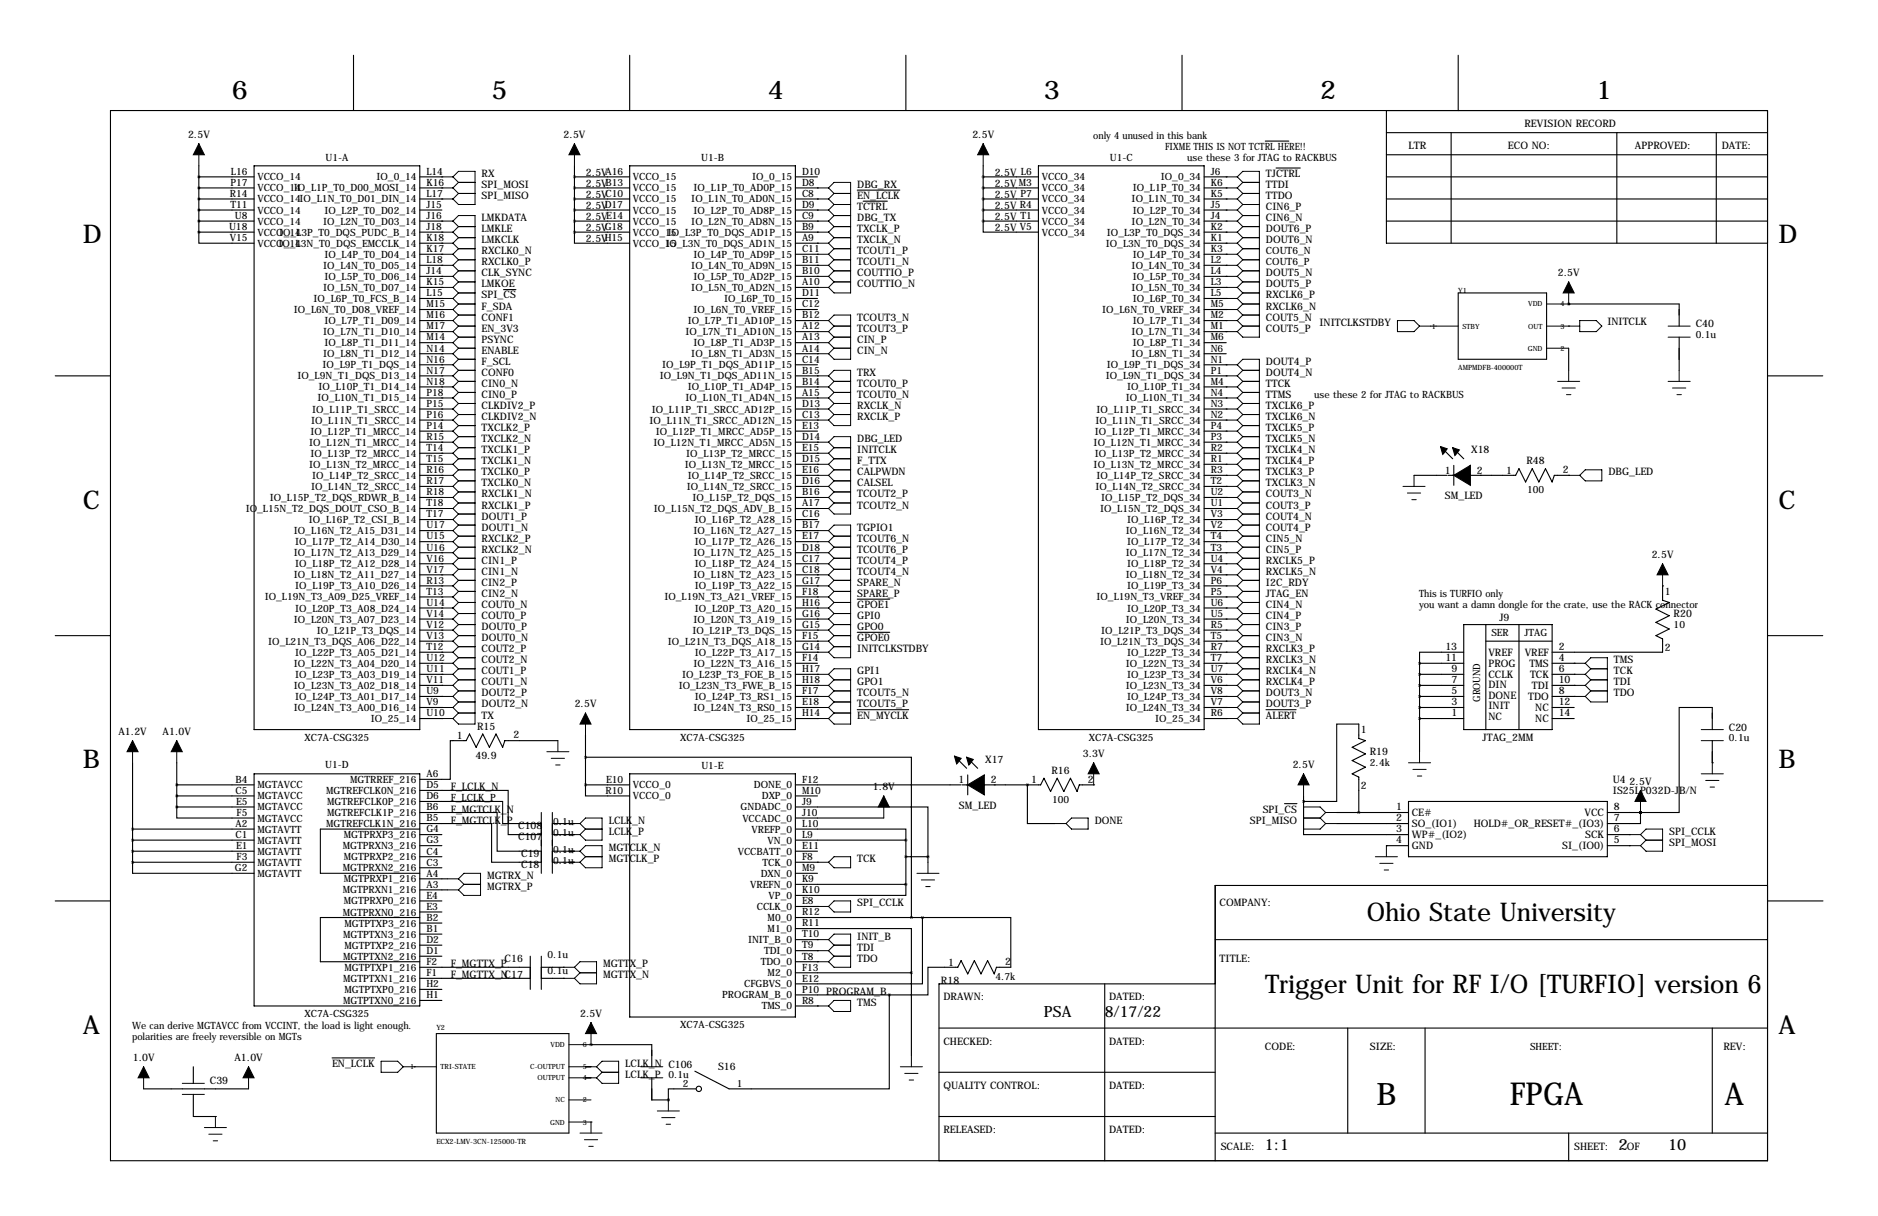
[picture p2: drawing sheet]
<svg xmlns="http://www.w3.org/2000/svg" width="432mm" height="279mm" viewBox="0 0 432 279" stroke-linecap="round" stroke-linejoin="round" font-family="sans-serif">
<defs><g id="words">
<text font-size="7.3" x="347.1" y="254">FPGA</text>
<g font-size="7.1">
<text x="316.5" y="254">B</text>
<text x="396.5" y="254">A</text>
</g>
<g font-size="5.9">
<text x="53.3" y="22.9">6</text>
<text x="113" y="22.9">5</text>
<text x="176.5" y="22.9">4</text>
<text x="240" y="22.9">3</text>
<text x="303.5" y="22.9">2</text>
<text x="367" y="22.9">1</text>
<text x="19" y="55.9">D</text>
<text x="408.9" y="55.9">D</text>
<text x="19" y="116.8">C</text>
<text x="408.9" y="116.8">C</text>
<text x="19" y="176.5">B</text>
<text x="408.9" y="176.5">B</text>
<text x="314.2" y="211.6">Ohio State University</text>
<text x="290.9" y="228.1">Trigger Unit for RF I/O [TURFIO] version 6</text>
<text x="19" y="237.5">A</text>
<text x="408.9" y="237.5">A</text>
</g>
<g font-size="3.6">
<text x="240" y="233.7">PSA</text>
<text x="254" y="233.7">8/17/22</text>
<text x="290.8" y="264.1">1:1</text>
<text x="372.1" y="264.1">2</text>
<text x="383.5" y="264.1">10</text>
</g>
<g font-size="2.4">
<text x="350.5" y="29.2">REVISION RECORD</text>
<text x="43.2" y="31.8">2.5V</text>
<text x="129.6" y="31.8">2.5V</text>
<text x="223.6" y="31.8">2.5V</text>
<text x="323.8" y="34.3">LTR</text>
<text x="346.7" y="34.3">ECO NO:</text>
<text x="375.9" y="34.3">APPROVED:</text>
<text x="395.9" y="34.3">DATE:</text>
<text x="110.7" y="40.6">RX</text>
<text x="134.7" y="40.4">2.5VA16</text>
<text x="228.7" y="40.4">2.5V L6</text>
<text x="291.1" y="40.6">TJCTRL</text>
<text x="110.7" y="43.2">SPI_MOSI</text>
<text x="110.7" y="45.7">SPI_MISO</text>
<text x="134.7" y="42.9">2.5VB13</text>
<text x="134.7" y="45.5">2.5VC10</text>
<text x="197.1" y="45.7">EN_LCLK</text>
<text x="197.1" y="43.2">DBG_RX</text>
<text x="228.7" y="42.9">2.5VM3</text>
<text x="228.7" y="45.5">2.5V P7</text>
<text x="291.1" y="45.7">TTDO</text>
<text x="291.1" y="43.2">TTDI</text>
<text x="110.7" y="50.8">LMKDATA</text>
<text x="110.7" y="53.3">LMKLE</text>
<text x="134.7" y="48">2.5VD17</text>
<text x="134.7" y="50.5">2.5VE14</text>
<text x="134.7" y="53.1">2.5VG18</text>
<text x="197.1" y="53.3">TXCLK_P</text>
<text x="197.1" y="50.8">DBG_TX</text>
<text x="197.1" y="48.3">TCTRL</text>
<text x="228.7" y="48">2.5V R4</text>
<text x="228.7" y="50.5">2.5V T1</text>
<text x="228.7" y="53.1">2.5V V5</text>
<text x="291.1" y="53.3">DOUT6_P</text>
<text x="291.1" y="48.3">CIN6_P</text>
<text x="291.1" y="50.8">CIN6_N</text>
<text x="110.7" y="58.4">RXCLK0_N</text>
<text x="110.7" y="55.9">LMKCLK</text>
<text x="134.7" y="55.6">2.5VH15</text>
<text x="197.1" y="55.9">TXCLK_N</text>
<text x="197.1" y="58.4">TCOUT1_P</text>
<text x="291.1" y="55.9">DOUT6_N</text>
<text x="110.7" y="61">RXCLK0_P</text>
<text x="110.7" y="63.5">CLK_SYNC</text>
<text x="197.1" y="63.5">COUTTIO_P</text>
<text x="197.1" y="61">TCOUT1_N</text>
<text x="291.1" y="63.5">DOUT5_N</text>
<text x="358.2" y="63.5">2.5V</text>
<text x="110.7" y="68.6">SPI_CS</text>
<text x="110.7" y="71.1">F_SDA</text>
<text x="110.7" y="66">LMKOE</text>
<text x="197.1" y="66">COUTTIO_N</text>
<text x="291.1" y="66">DOUT5_P</text>
<text x="291.1" y="68.6">RXCLK6_P</text>
<text x="291.1" y="71.1">RXCLK6_N</text>
<text x="110.7" y="73.7">CONF1</text>
<text x="110.7" y="76.2">EN_3V3</text>
<text x="197.1" y="76.2">TCOUT3_P</text>
<text x="197.1" y="73.7">TCOUT3_N</text>
<text x="291.1" y="76.2">COUT5_P</text>
<text x="291.1" y="73.7">COUT5_N</text>
<text x="303.4" y="74.9">INITCLKSTDBY</text>
<text x="369.6" y="74.7">INITCLK</text>
<text x="389.9" y="75.2">C40</text>
<text x="110.7" y="81.3">ENABLE</text>
<text x="110.7" y="83.8">F_SCL</text>
<text x="110.7" y="78.7">PSYNC</text>
<text x="197.1" y="78.7">CIN_P</text>
<text x="197.1" y="81.3">CIN_N</text>
<text x="291.1" y="83.8">DOUT4_P</text>
<text x="110.7" y="88.9">CIN0_N</text>
<text x="110.7" y="86.4">CONF0</text>
<text x="197.1" y="88.9">TCOUT0_P</text>
<text x="197.1" y="86.4">TRX</text>
<text x="291.1" y="86.4">DOUT4_N</text>
<text x="291.1" y="88.9">TTCK</text>
<text x="110.7" y="91.4">CIN0_P</text>
<text x="110.7" y="94">CLKDIV2_P</text>
<text x="197.1" y="94">RXCLK_N</text>
<text x="197.1" y="91.4">TCOUT0_N</text>
<text x="291.1" y="94">TXCLK6_P</text>
<text x="291.1" y="91.4">TTMS</text>
<text x="110.7" y="99.1">TXCLK2_P</text>
<text x="110.7" y="101.6">TXCLK2_N</text>
<text x="110.7" y="96.5">CLKDIV2_N</text>
<text x="197.1" y="96.5">RXCLK_P</text>
<text x="197.1" y="101.6">DBG_LED</text>
<text x="291.1" y="96.5">TXCLK6_N</text>
<text x="291.1" y="99.1">TXCLK5_P</text>
<text x="291.1" y="101.6">TXCLK5_N</text>
<text x="110.7" y="104.1">TXCLK1_P</text>
<text x="110.7" y="106.7">TXCLK1_N</text>
<text x="197.1" y="106.7">F_TTX</text>
<text x="197.1" y="104.1">INITCLK</text>
<text x="291.1" y="104.1">TXCLK4_N</text>
<text x="291.1" y="106.7">TXCLK4_P</text>
<text x="338.3" y="104.1">X18</text>
<text x="351" y="106.7">R48</text>
<text x="110.7" y="109.2">TXCLK0_P</text>
<text x="110.7" y="111.8">TXCLK0_N</text>
<text x="197.1" y="109.2">CALPWDN</text>
<text x="197.1" y="111.8">CALSEL</text>
<text x="291.1" y="109.2">TXCLK3_P</text>
<text x="291.1" y="111.8">TXCLK3_N</text>
<text x="332.2" y="108.9">1</text>
<text x="339.6" y="108.9">2</text>
<text x="346.3" y="108.8">1</text>
<text x="359.4" y="108.7">2</text>
<text x="369.8" y="109.2">DBG_LED</text>
<text x="110.7" y="116.8">RXCLK1_P</text>
<text x="110.7" y="114.3">RXCLK1_N</text>
<text x="110.7" y="119.4">DOUT1_P</text>
<text x="197.1" y="116.8">TCOUT2_N</text>
<text x="197.1" y="114.3">TCOUT2_P</text>
<text x="291.1" y="114.3">COUT3_N</text>
<text x="291.1" y="116.8">COUT3_P</text>
<text x="291.1" y="119.4">COUT4_N</text>
<text x="332.2" y="114.7">SM_LED</text>
<text x="110.7" y="124.5">RXCLK2_P</text>
<text x="110.7" y="121.9">DOUT1_N</text>
<text x="197.1" y="124.5">TCOUT6_N</text>
<text x="197.1" y="121.9">TGPIO1</text>
<text x="291.1" y="124.5">CIN5_N</text>
<text x="291.1" y="121.9">COUT4_P</text>
<text x="110.7" y="129.5">CIN1_P</text>
<text x="110.7" y="127">RXCLK2_N</text>
<text x="197.1" y="129.5">TCOUT4_P</text>
<text x="197.1" y="127">TCOUT6_P</text>
<text x="291.1" y="127">CIN5_P</text>
<text x="291.1" y="129.5">RXCLK5_P</text>
<text x="379.8" y="128.3">2.5V</text>
<text x="110.7" y="132.1">CIN1_N</text>
<text x="110.7" y="134.6">CIN2_P</text>
<text x="110.7" y="137.2">CIN2_N</text>
<text x="197.1" y="132.1">TCOUT4_N</text>
<text x="197.1" y="137.2">SPARE_P</text>
<text x="197.1" y="134.6">SPARE_N</text>
<text x="291.1" y="132.1">RXCLK5_N</text>
<text x="291.1" y="137.2">JTAG_EN</text>
<text x="291.1" y="134.6">I2C_RDY</text>
<text x="382.8" y="136.7">1</text>
<text x="110.7" y="142.2">COUT0_P</text>
<text x="110.7" y="139.7">COUT0_N</text>
<text x="197.1" y="139.7">GPOE1</text>
<text x="197.1" y="142.2">GPI0</text>
<text x="291.1" y="142.2">CIN4_P</text>
<text x="291.1" y="139.7">CIN4_N</text>
<text x="344.8" y="142.6">J9</text>
<text x="384.8" y="141.7">R20</text>
<text x="110.7" y="144.8">DOUT0_P</text>
<text x="110.7" y="147.3">DOUT0_N</text>
<text x="110.7" y="149.9">COUT2_P</text>
<text x="197.1" y="144.8">GPO0</text>
<text x="197.1" y="147.3">GPOE0</text>
<text x="197.1" y="149.9">INITCLKSTDBY</text>
<text x="291.1" y="144.8">CIN3_P</text>
<text x="291.1" y="147.3">CIN3_N</text>
<text x="291.1" y="149.9">RXCLK3_P</text>
<text x="332.3" y="149.4">13</text>
<text x="358.4" y="149.4">2</text>
<text x="382.8" y="149.5">2</text>
<text x="110.7" y="154.9">COUT1_P</text>
<text x="110.7" y="152.4">COUT2_N</text>
<text x="197.1" y="154.9">GPI1</text>
<text x="291.1" y="154.9">RXCLK4_N</text>
<text x="291.1" y="152.4">RXCLK3_N</text>
<text x="332.3" y="151.9">11</text>
<text x="333.7" y="154.4">9</text>
<text x="342.2" y="155.7">CCLK</text>
<text x="342.2" y="153.2">PROG</text>
<text x="342.2" y="150.8">VREF</text>
<text x="350.6" y="150.7">VREF</text>
<text x="351.6" y="153.2">TMS</text>
<text x="351.8" y="155.8">TCK</text>
<text x="358.4" y="151.9">4</text>
<text x="358.4" y="154.4">6</text>
<text x="371.1" y="152.4">TMS</text>
<text x="371.1" y="154.9">TCK</text>
<text x="110.7" y="160">DOUT2_P</text>
<text x="110.7" y="157.5">COUT1_N</text>
<text x="197.1" y="160">TCOUT5_N</text>
<text x="197.1" y="157.5">GPO1</text>
<text x="291.1" y="157.5">RXCLK4_P</text>
<text x="291.1" y="160">DOUT3_N</text>
<text x="333.7" y="159.5">5</text>
<text x="333.7" y="157">7</text>
<text x="342.2" y="160.5">DONE</text>
<text x="342.2" y="158.1">DIN</text>
<text x="351.4" y="160.9">TDO</text>
<text x="352.2" y="158.3">TDI</text>
<text x="358.4" y="159.5">8</text>
<text x="358.4" y="157">10</text>
<text x="371.1" y="157.5">TDI</text>
<text x="371.1" y="160">TDO</text>
<text x="109.7" y="167.6">R15</text>
<text x="110.7" y="162.6">DOUT2_N</text>
<text x="110.7" y="165.1">TX</text>
<text x="132.1" y="162.6">2.5V</text>
<text x="197.1" y="162.6">TCOUT5_P</text>
<text x="197.1" y="165.1">EN_MYCLK</text>
<text x="291.1" y="162.6">DOUT3_P</text>
<text x="291.1" y="165.1">ALERT</text>
<text x="333.7" y="164.6">1</text>
<text x="333.7" y="162.1">3</text>
<text x="342.2" y="165.4">NC</text>
<text x="342.2" y="163">INIT</text>
<text x="353" y="163.4">NC</text>
<text x="353" y="165.9">NC</text>
<text x="358.4" y="162.1">12</text>
<text x="358.4" y="164.6">14</text>
<text x="397.5" y="167.9">C20</text>
<text x="27.2" y="168.9">A1.2V</text>
<text x="37.4" y="168.9">A1.0V</text>
<text x="105" y="169.8">1</text>
<text x="118.1" y="169.7">2</text>
<text x="249" y="174">3.3V</text>
<text x="312.9" y="168.4">1</text>
<text x="315" y="173.5">R19</text>
<text x="340.9" y="170.3">JTAG_2MM</text>
<text x="109.3" y="174.4">49.9</text>
<text x="220.4" y="180">1</text>
<text x="226.5" y="175.3">X17</text>
<text x="227.8" y="180">2</text>
<text x="237.1" y="179.9">1</text>
<text x="241.8" y="177.8">R16</text>
<text x="250.1" y="179.8">2</text>
<text x="297.2" y="176.5">2.5V</text>
<text x="370.8" y="179.9">U4</text>
<text x="103.6" y="181.6">F_LCLK_N</text>
<text x="200.7" y="181.6">1.8V</text>
<text x="220.4" y="185.8">SM_LED</text>
<text x="312.9" y="181.2">2</text>
<text x="370.8" y="182.4">IS25LP032D-JB/N</text>
<text x="374.7" y="180.3">2.5V</text>
<text x="103.6" y="189.2">F_MGTCLK_P</text>
<text x="103.6" y="186.7">F_MGTCLK_N</text>
<text x="119.2" y="190.5">C108</text>
<text x="140" y="189.2">LCLK_N</text>
<text x="140" y="191.8">LCLK_P</text>
<text x="251.7" y="189.2">DONE</text>
<text x="287.4" y="189.2">SPI_MISO</text>
<text x="290.3" y="186.7">SPI_CS</text>
<text x="321" y="186.2">1</text>
<text x="321" y="188.7">2</text>
<text x="321" y="191.3">3</text>
<text x="324.6" y="187.5">CE#</text>
<text x="324.6" y="190.1">SO_(IO1)</text>
<text x="338.8" y="190.1">HOLD#_OR_RESET#_(IO3)</text>
<text x="364.3" y="187.5">VCC</text>
<text x="371.1" y="186.2">8</text>
<text x="371.1" y="188.7">7</text>
<text x="371.1" y="191.3">6</text>
<text x="383.8" y="191.8">SPI_CCLK</text>
<text x="119.2" y="193">C107</text>
<text x="119.8" y="196.8">C19</text>
<text x="140" y="195.6">MGTCLK_N</text>
<text x="321" y="193.8">4</text>
<text x="324.6" y="192.6">WP#_(IO2)</text>
<text x="324.6" y="195.1">GND</text>
<text x="359.2" y="195.1">SI_(IO0)</text>
<text x="364.5" y="192.6">SCK</text>
<text x="371.1" y="193.8">5</text>
<text x="383.8" y="194.3">SPI_MOSI</text>
<text x="112" y="201.9">MGTRX_N</text>
<text x="119.8" y="199.4">C18</text>
<text x="140" y="198.1">MGTCLK_P</text>
<text x="197.1" y="198.1">TCK</text>
<text x="112" y="204.5">MGTRX_P</text>
<text x="197.1" y="208.3">SPI_CCLK</text>
<text x="280.4" y="208.3">COMPANY:</text>
<text x="197.1" y="215.9">INIT_B</text>
<text x="116" y="221">C16</text>
<text x="197.1" y="218.4">TDI</text>
<text x="197.1" y="221">TDO</text>
<text x="218" y="221.8">1</text>
<text x="231.1" y="221.7">2</text>
<text x="280.4" y="221">TITLE:</text>
<text x="103.6" y="222.2">F_MGTTX_P</text>
<text x="103.6" y="224.8">F_MGTTX_NC17</text>
<text x="138.7" y="222.2">MGTTX_P</text>
<text x="138.7" y="224.8">MGTTX_N</text>
<text x="216.4" y="226.1">R18</text>
<text x="133.4" y="233.7">2.5V</text>
<text x="197.1" y="231.1">TMS</text>
<text x="216.9" y="229.9">DRAWN:</text>
<text x="255" y="229.9">DATED:</text>
<text x="30.5" y="243.8">1.0V</text>
<text x="53.9" y="243.8">A1.0V</text>
<text x="76.4" y="245.1">EN_LCLK</text>
<text x="143.8" y="245.1">LCLK_N C106</text>
<text x="165.1" y="245.9">S16</text>
<text x="216.9" y="240">CHECKED:</text>
<text x="255" y="240">DATED:</text>
<text x="290.8" y="241.3">CODE:</text>
<text x="315" y="241.3">SIZE:</text>
<text x="396.2" y="241.3">REV:</text>
<text x="48.3" y="249.2">C39</text>
<text x="143.8" y="247.6">LCLK_P</text>
<text x="216.9" y="250.2">QUALITY CONTROL:</text>
<text x="255" y="250.2">DATED:</text>
<text x="216.9" y="260.3">RELEASED:</text>
<text x="255" y="260.3">DATED:</text>
<text x="280.7" y="264.2">SCALE:</text>
<text x="361.9" y="264.2">SHEET:</text>
<text x="374" y="264.2">OF</text>
</g>
<g font-size="2.3">
<text x="251.4" y="31.9">only 4 unused in this bank</text>
<text x="267.9" y="34.4">FIXME THIS IS NOT TCTRL HERE!!</text>
<text x="53.1" y="40.1">L16</text>
<text x="59.2" y="41.4">VCCO_14</text>
<text x="74.9" y="37.1">U1-A</text>
<text x="86.6" y="41.4">IO_0_14</text>
<text x="98" y="40.1">L14</text>
<text x="145.5" y="41.4">VCCO_15</text>
<text x="161.2" y="37.1">U1-B</text>
<text x="172.9" y="41.4">IO_0_15</text>
<text x="184.4" y="40.1">D10</text>
<text x="239.5" y="41.4">VCCO_34</text>
<text x="255.2" y="37.1">U1-C</text>
<text x="266.9" y="41.4">IO_0_34</text>
<text x="272.9" y="36.9">use these 3 for JTAG to RACKBUS</text>
<text x="278.4" y="40.1">J6</text>
<text x="52.8" y="45.2">R14</text>
<text x="53" y="42.7">P17</text>
<text x="53" y="47.8">T11</text>
<text x="59.2" y="44">VCCO_14</text>
<text x="59.2" y="46.5">VCCO_14IO_L1N_T0_D01_DIN_14</text>
<text x="67.6" y="44">IO_L1P_T0_D00_MOSI_14</text>
<text x="98" y="42.7">K16</text>
<text x="98" y="45.2">L17</text>
<text x="98" y="47.8">J15</text>
<text x="145.5" y="44">VCCO_15</text>
<text x="145.5" y="46.5">VCCO_15</text>
<text x="159" y="46.5">IO_L1N_T0_AD0N_15</text>
<text x="159.5" y="44">IO_L1P_T0_AD0P_15</text>
<text x="184.4" y="42.7">D8</text>
<text x="184.4" y="45.2">C8</text>
<text x="184.4" y="47.8">D9</text>
<text x="239.5" y="44">VCCO_34</text>
<text x="239.5" y="46.5">VCCO_34</text>
<text x="260.2" y="46.5">IO_L1N_T0_34</text>
<text x="260.5" y="44">IO_L1P_T0_34</text>
<text x="278.4" y="42.7">K6</text>
<text x="278.4" y="45.2">K5</text>
<text x="278.4" y="47.8">J5</text>
<text x="52.7" y="52.8">U18</text>
<text x="54" y="50.3">U8</text>
<text x="59.2" y="49.1">VCCO_14</text>
<text x="59.2" y="51.6">VCCO_14</text>
<text x="74.3" y="51.6">IO_L2N_T0_D03_14</text>
<text x="74.6" y="49.1">IO_L2P_T0_D02_14</text>
<text x="98" y="50.3">J16</text>
<text x="98" y="52.8">J18</text>
<text x="145.5" y="49.1">VCCO_15</text>
<text x="145.5" y="51.6">VCCO_15</text>
<text x="159" y="51.6">IO_L2N_T0_AD8N_15</text>
<text x="159.5" y="49.1">IO_L2P_T0_AD8P_15</text>
<text x="184.4" y="50.3">C9</text>
<text x="184.4" y="52.8">B9</text>
<text x="239.5" y="49.1">VCCO_34</text>
<text x="239.5" y="51.6">VCCO_34</text>
<text x="260.2" y="51.6">IO_L2N_T0_34</text>
<text x="260.5" y="49.1">IO_L2P_T0_34</text>
<text x="278.4" y="50.3">J4</text>
<text x="278.4" y="52.8">K2</text>
<text x="52.8" y="55.4">V15</text>
<text x="59.2" y="54.1">VCCO_14</text>
<text x="59.2" y="56.7">VCCO_14</text>
<text x="64" y="56.7">IO_L3N_T0_DQS_EMCCLK_14</text>
<text x="64.2" y="54.1">IO_L3P_T0_DQS_PUDC_B_14</text>
<text x="74.6" y="59.2">IO_L4P_T0_D04_14</text>
<text x="98" y="55.4">K18</text>
<text x="98" y="57.9">K17</text>
<text x="145.5" y="54.1">VCCO_15</text>
<text x="145.5" y="56.7">VCCO_15</text>
<text x="153" y="56.7">IO_L3N_T0_DQS_AD1N_15</text>
<text x="153.6" y="54.1">IO_L3P_T0_DQS_AD1P_15</text>
<text x="159.5" y="59.2">IO_L4P_T0_AD9P_15</text>
<text x="184.4" y="55.4">A9</text>
<text x="184.4" y="57.9">C11</text>
<text x="239.5" y="54.1">VCCO_34</text>
<text x="254.3" y="56.7">IO_L3N_T0_DQS_34</text>
<text x="254.5" y="54.1">IO_L3P_T0_DQS_34</text>
<text x="260.5" y="59.2">IO_L4P_T0_34</text>
<text x="278.4" y="55.4">K1</text>
<text x="278.4" y="57.9">K3</text>
<text x="291.1" y="58.4">COUT6_N</text>
<text x="74.3" y="61.8">IO_L4N_T0_D05_14</text>
<text x="74.6" y="64.3">IO_L5P_T0_D06_14</text>
<text x="98" y="60.5">L18</text>
<text x="98" y="63">J14</text>
<text x="98" y="65.5">K15</text>
<text x="159" y="61.8">IO_L4N_T0_AD9N_15</text>
<text x="159.5" y="64.3">IO_L5P_T0_AD2P_15</text>
<text x="184.4" y="60.5">B11</text>
<text x="184.4" y="63">B10</text>
<text x="184.4" y="65.5">A10</text>
<text x="260.2" y="61.8">IO_L4N_T0_34</text>
<text x="260.5" y="64.3">IO_L5P_T0_34</text>
<text x="278.4" y="60.5">L2</text>
<text x="278.4" y="63">L4</text>
<text x="278.4" y="65.5">L3</text>
<text x="291.1" y="61">COUT6_P</text>
<text x="67.6" y="71.9">IO_L6N_T0_D08_VREF_14</text>
<text x="72.1" y="69.4">IO_L6P_T0_FCS_B_14</text>
<text x="74.3" y="66.8">IO_L5N_T0_D07_14</text>
<text x="98" y="68.1">L15</text>
<text x="98" y="70.6">M15</text>
<text x="159" y="66.8">IO_L5N_T0_AD2N_15</text>
<text x="159.5" y="71.9">IO_L6N_T0_VREF_15</text>
<text x="166.5" y="69.4">IO_L6P_T0_15</text>
<text x="184.4" y="68.1">D11</text>
<text x="184.4" y="70.6">C12</text>
<text x="253.4" y="71.9">IO_L6N_T0_VREF_34</text>
<text x="260.2" y="66.8">IO_L5N_T0_34</text>
<text x="260.5" y="69.4">IO_L6P_T0_34</text>
<text x="278.4" y="68.1">L5</text>
<text x="278.4" y="70.6">M5</text>
<text x="74.3" y="77">IO_L7N_T1_D10_14</text>
<text x="74.6" y="74.5">IO_L7P_T1_D09_14</text>
<text x="98" y="73.2">M16</text>
<text x="98" y="75.7">M17</text>
<text x="157.6" y="77">IO_L7N_T1_AD10N_15</text>
<text x="158.1" y="74.5">IO_L7P_T1_AD10P_15</text>
<text x="184.4" y="73.2">B12</text>
<text x="184.4" y="75.7">A12</text>
<text x="260.2" y="77">IO_L7N_T1_34</text>
<text x="260.5" y="74.5">IO_L7P_T1_34</text>
<text x="278.4" y="73.2">M2</text>
<text x="278.4" y="75.7">M1</text>
<text x="389.9" y="77.6">0.1u</text>
<text x="74.3" y="82.1">IO_L8N_T1_D12_14</text>
<text x="74.6" y="79.5">IO_L8P_T1_D11_14</text>
<text x="98" y="78.2">M14</text>
<text x="98" y="80.8">N14</text>
<text x="98" y="83.3">N16</text>
<text x="159" y="82.1">IO_L8N_T1_AD3N_15</text>
<text x="159.5" y="79.5">IO_L8P_T1_AD3P_15</text>
<text x="184.4" y="78.2">A13</text>
<text x="184.4" y="80.8">A14</text>
<text x="184.4" y="83.3">C14</text>
<text x="260.2" y="82.1">IO_L8N_T1_34</text>
<text x="260.5" y="79.5">IO_L8P_T1_34</text>
<text x="278.4" y="78.2">M6</text>
<text x="278.4" y="80.8">N6</text>
<text x="278.4" y="83.3">N1</text>
<text x="68.4" y="87.2">IO_L9N_T1_DQS_D13_14</text>
<text x="73.3" y="89.7">IO_L10P_T1_D14_14</text>
<text x="74.2" y="84.6">IO_L9P_T1_DQS_14</text>
<text x="98" y="85.9">N17</text>
<text x="98" y="88.4">N18</text>
<text x="151.7" y="87.2">IO_L9N_T1_DQS_AD11N_15</text>
<text x="152.2" y="84.6">IO_L9P_T1_DQS_AD11P_15</text>
<text x="158.1" y="89.7">IO_L10P_T1_AD4P_15</text>
<text x="184.4" y="85.9">B15</text>
<text x="184.4" y="88.4">B14</text>
<text x="254.3" y="87.2">IO_L9N_T1_DQS_34</text>
<text x="254.5" y="84.6">IO_L9P_T1_DQS_34</text>
<text x="259.1" y="89.7">IO_L10P_T1_34</text>
<text x="278.4" y="85.9">P1</text>
<text x="278.4" y="88.4">M4</text>
<text x="71.8" y="94.8">IO_L11P_T1_SRCC_14</text>
<text x="73" y="92.2">IO_L10N_T1_D15_14</text>
<text x="98" y="90.9">P18</text>
<text x="98" y="93.5">P15</text>
<text x="149.9" y="94.8">IO_L11P_T1_SRCC_AD12P_15</text>
<text x="157.6" y="92.2">IO_L10N_T1_AD4N_15</text>
<text x="184.4" y="90.9">A15</text>
<text x="184.4" y="93.5">D13</text>
<text x="252.1" y="94.8">IO_L11P_T1_SRCC_34</text>
<text x="258.9" y="92.2">IO_L10N_T1_34</text>
<text x="278.4" y="90.9">N4</text>
<text x="278.4" y="93.5">N3</text>
<text x="302.2" y="91.5">use these 2 for JTAG to RACKBUS</text>
<text x="71.4" y="99.9">IO_L12P_T1_MRCC_14</text>
<text x="71.5" y="97.3">IO_L11N_T1_SRCC_14</text>
<text x="98" y="96">P16</text>
<text x="98" y="98.6">P14</text>
<text x="98" y="101.1">R15</text>
<text x="149.4" y="97.3">IO_L11N_T1_SRCC_AD12N_15</text>
<text x="150.8" y="99.9">IO_L12P_T1_MRCC_AD5P_15</text>
<text x="184.4" y="96">C13</text>
<text x="184.4" y="98.6">E13</text>
<text x="184.4" y="101.1">D14</text>
<text x="251.8" y="99.9">IO_L12P_T1_MRCC_34</text>
<text x="251.9" y="97.3">IO_L11N_T1_SRCC_34</text>
<text x="278.4" y="96">N2</text>
<text x="278.4" y="98.6">P4</text>
<text x="278.4" y="101.1">P3</text>
<text x="71.1" y="102.4">IO_L12N_T1_MRCC_14</text>
<text x="71.1" y="107.5">IO_L13N_T2_MRCC_14</text>
<text x="71.4" y="104.9">IO_L13P_T2_MRCC_14</text>
<text x="98" y="103.6">T14</text>
<text x="98" y="106.2">T15</text>
<text x="150.3" y="102.4">IO_L12N_T1_MRCC_AD5N_15</text>
<text x="157.5" y="107.5">IO_L13N_T2_MRCC_15</text>
<text x="157.8" y="104.9">IO_L13P_T2_MRCC_15</text>
<text x="184.4" y="103.6">E15</text>
<text x="184.4" y="106.2">D15</text>
<text x="251.5" y="102.4">IO_L12N_T1_MRCC_34</text>
<text x="251.5" y="107.5">IO_L13N_T2_MRCC_34</text>
<text x="251.8" y="104.9">IO_L13P_T2_MRCC_34</text>
<text x="278.4" y="103.6">R2</text>
<text x="278.4" y="106.2">R1</text>
<text x="71.5" y="112.6">IO_L14N_T2_SRCC_14</text>
<text x="71.8" y="110">IO_L14P_T2_SRCC_14</text>
<text x="98" y="108.7">R16</text>
<text x="98" y="111.3">R17</text>
<text x="98" y="113.8">R18</text>
<text x="157.9" y="112.6">IO_L14N_T2_SRCC_15</text>
<text x="158.1" y="110">IO_L14P_T2_SRCC_15</text>
<text x="184.4" y="108.7">E16</text>
<text x="184.4" y="111.3">D16</text>
<text x="184.4" y="113.8">B16</text>
<text x="251.9" y="112.6">IO_L14N_T2_SRCC_34</text>
<text x="252.1" y="110">IO_L14P_T2_SRCC_34</text>
<text x="278.4" y="108.7">R3</text>
<text x="278.4" y="111.3">T2</text>
<text x="278.4" y="113.8">U2</text>
<text x="351.1" y="113.4">100</text>
<text x="56.5" y="117.6">IO_L15N_T2_DQS_DOUT_CSO_B_14</text>
<text x="62" y="115.1">IO_L15P_T2_DQS_RDWR_B_14</text>
<text x="98" y="116.3">T18</text>
<text x="98" y="118.9">T17</text>
<text x="150.4" y="117.6">IO_L15N_T2_DQS_ADV_B_15</text>
<text x="159.2" y="115.1">IO_L15P_T2_DQS_15</text>
<text x="184.4" y="116.3">A17</text>
<text x="184.4" y="118.9">C16</text>
<text x="252.9" y="117.6">IO_L15N_T2_DQS_34</text>
<text x="253.2" y="115.1">IO_L15P_T2_DQS_34</text>
<text x="278.4" y="116.3">U1</text>
<text x="278.4" y="118.9">V3</text>
<text x="67.6" y="122.7">IO_L16N_T2_A15_D31_14</text>
<text x="67.9" y="125.3">IO_L17P_T2_A14_D30_14</text>
<text x="71" y="120.2">IO_L16P_T2_CSI_B_14</text>
<text x="98" y="121.4">U17</text>
<text x="98" y="124">U15</text>
<text x="159.5" y="122.7">IO_L16N_T2_A27_15</text>
<text x="159.8" y="120.2">IO_L16P_T2_A28_15</text>
<text x="159.8" y="125.3">IO_L17P_T2_A26_15</text>
<text x="184.4" y="121.4">B17</text>
<text x="184.4" y="124">E17</text>
<text x="258.9" y="122.7">IO_L16N_T2_34</text>
<text x="259.1" y="120.2">IO_L16P_T2_34</text>
<text x="259.1" y="125.3">IO_L17P_T2_34</text>
<text x="278.4" y="121.4">V2</text>
<text x="278.4" y="124">T4</text>
<text x="67.6" y="127.8">IO_L17N_T2_A13_D29_14</text>
<text x="67.9" y="130.3">IO_L18P_T2_A12_D28_14</text>
<text x="98" y="126.5">U16</text>
<text x="98" y="129">V16</text>
<text x="98" y="131.6">V17</text>
<text x="159.5" y="127.8">IO_L17N_T2_A25_15</text>
<text x="159.8" y="130.3">IO_L18P_T2_A24_15</text>
<text x="184.4" y="126.5">D18</text>
<text x="184.4" y="129">C17</text>
<text x="184.4" y="131.6">C18</text>
<text x="258.9" y="127.8">IO_L17N_T2_34</text>
<text x="259.1" y="130.3">IO_L18P_T2_34</text>
<text x="278.4" y="126.5">T3</text>
<text x="278.4" y="129">U4</text>
<text x="278.4" y="131.6">V4</text>
<text x="60.9" y="138">IO_L19N_T3_A09_D25_VREF_14</text>
<text x="67.6" y="132.9">IO_L18N_T2_A11_D27_14</text>
<text x="67.9" y="135.4">IO_L19P_T3_A10_D26_14</text>
<text x="98" y="134.1">R13</text>
<text x="98" y="136.7">T13</text>
<text x="152.8" y="138">IO_L19N_T3_A21_VREF_15</text>
<text x="159.5" y="132.9">IO_L18N_T2_A23_15</text>
<text x="159.8" y="135.4">IO_L19P_T3_A22_15</text>
<text x="184.4" y="134.1">G17</text>
<text x="184.4" y="136.7">F18</text>
<text x="252.1" y="138">IO_L19N_T3_VREF_34</text>
<text x="258.9" y="132.9">IO_L18N_T2_34</text>
<text x="259.1" y="135.4">IO_L19P_T3_34</text>
<text x="278.4" y="134.1">P6</text>
<text x="278.4" y="136.7">P5</text>
<text x="326.3" y="137.3">This is TURFIO only</text>
<text x="67.6" y="143">IO_L20N_T3_A07_D23_14</text>
<text x="67.9" y="140.5">IO_L20P_T3_A08_D24_14</text>
<text x="98" y="139.2">U14</text>
<text x="98" y="141.7">V14</text>
<text x="159.5" y="143">IO_L20N_T3_A19_15</text>
<text x="159.8" y="140.5">IO_L20P_T3_A20_15</text>
<text x="184.4" y="139.2">H16</text>
<text x="184.4" y="141.7">G16</text>
<text x="258.9" y="143">IO_L20N_T3_34</text>
<text x="259.1" y="140.5">IO_L20P_T3_34</text>
<text x="278.4" y="139.2">U6</text>
<text x="278.4" y="141.7">U5</text>
<text x="326.3" y="139.8">you want a damn dongle for the crate, use the RACK connector</text>
<text x="61.7" y="148.1">IO_L21N_T3_DQS_A06_D22_14</text>
<text x="72.8" y="145.6">IO_L21P_T3_DQS_14</text>
<text x="98" y="144.3">V12</text>
<text x="98" y="146.8">V13</text>
<text x="98" y="149.4">T12</text>
<text x="153.6" y="148.1">IO_L21N_T3_DQS_A18_15</text>
<text x="159.2" y="145.6">IO_L21P_T3_DQS_15</text>
<text x="184.4" y="144.3">G15</text>
<text x="184.4" y="146.8">F15</text>
<text x="184.4" y="149.4">G14</text>
<text x="252.9" y="148.1">IO_L21N_T3_DQS_34</text>
<text x="253.2" y="145.6">IO_L21P_T3_DQS_34</text>
<text x="278.4" y="144.3">R5</text>
<text x="278.4" y="146.8">T5</text>
<text x="278.4" y="149.4">R7</text>
<text x="342.9" y="146">SER</text>
<text x="350.5" y="146">JTAG</text>
<text x="384.8" y="144.4">10</text>
<text x="67.6" y="153.2">IO_L22N_T3_A04_D20_14</text>
<text x="67.9" y="150.7">IO_L22P_T3_A05_D21_14</text>
<text x="67.9" y="155.7">IO_L23P_T3_A03_D19_14</text>
<text x="98" y="151.9">U12</text>
<text x="98" y="154.4">U11</text>
<text x="156.8" y="155.7">IO_L23P_T3_FOE_B_15</text>
<text x="159.5" y="153.2">IO_L22N_T3_A16_15</text>
<text x="159.8" y="150.7">IO_L22P_T3_A17_15</text>
<text x="184.4" y="151.9">F14</text>
<text x="184.4" y="154.4">H17</text>
<text x="258.9" y="153.2">IO_L22N_T3_34</text>
<text x="259.1" y="150.7">IO_L22P_T3_34</text>
<text x="259.1" y="155.7">IO_L23P_T3_34</text>
<text x="278.4" y="151.9">T7</text>
<text x="278.4" y="154.4">U7</text>
<text x="67.6" y="158.3">IO_L23N_T3_A02_D18_14</text>
<text x="67.9" y="160.8">IO_L24P_T3_A01_D17_14</text>
<text x="98" y="157">V11</text>
<text x="98" y="159.5">U9</text>
<text x="156.1" y="158.3">IO_L23N_T3_FWE_B_15</text>
<text x="159.8" y="160.8">IO_L24P_T3_RS1_15</text>
<text x="184.4" y="157">H18</text>
<text x="184.4" y="159.5">F17</text>
<text x="258.9" y="158.3">IO_L23N_T3_34</text>
<text x="259.1" y="160.8">IO_L24P_T3_34</text>
<text x="278.4" y="157">V6</text>
<text x="278.4" y="159.5">V8</text>
<text x="340.4" y="161.3" transform="rotate(-90 340.4 161.3)">GROUND</text>
<text x="67.6" y="163.4">IO_L24N_T3_A00_D16_14</text>
<text x="85.2" y="165.9">IO_25_14</text>
<text x="98" y="162.1">V9</text>
<text x="98" y="164.6">U10</text>
<text x="159.5" y="163.4">IO_L24N_T3_RS0_15</text>
<text x="171.6" y="165.9">IO_25_15</text>
<text x="184.4" y="162.1">E18</text>
<text x="184.4" y="164.6">H14</text>
<text x="258.9" y="163.4">IO_L24N_T3_34</text>
<text x="265.6" y="165.9">IO_25_34</text>
<text x="278.4" y="162.1">V7</text>
<text x="278.4" y="164.6">R6</text>
<text x="70" y="170.3">XC7A-CSG325</text>
<text x="156.4" y="170.3">XC7A-CSG325</text>
<text x="250.4" y="170.3">XC7A-CSG325</text>
<text x="397.5" y="170.3">0.1u</text>
<text x="54.2" y="179.8">B4</text>
<text x="74.8" y="176.5">U1-D</text>
<text x="80.5" y="179.9">MGTRREF_216</text>
<text x="98" y="178.6">A6</text>
<text x="139.3" y="179.8">E10</text>
<text x="161.3" y="176.8">U1-E</text>
<text x="184.4" y="179.8">F12</text>
<text x="315" y="176.1">2.4k</text>
<text x="54.2" y="182.4">C5</text>
<text x="54.3" y="184.9">E5</text>
<text x="59.2" y="181.1">MGTAVCC</text>
<text x="59.2" y="183.7">MGTAVCC</text>
<text x="75" y="182.4">MGTREFCLK0N_216</text>
<text x="75.2" y="185">MGTREFCLK0P_216</text>
<text x="98" y="181.1">D5</text>
<text x="98" y="183.6">D6</text>
<text x="103.6" y="184.1">F_LCLK_P</text>
<text x="139.2" y="182.4">R10</text>
<text x="145.5" y="181.1">VCCO_0</text>
<text x="145.5" y="183.7">VCCO_0</text>
<text x="173.3" y="181.1">DONE_0</text>
<text x="175.2" y="183.7">DXP_0</text>
<text x="184.4" y="182.4">M10</text>
<text x="184.4" y="184.9">J9</text>
<text x="241.9" y="184.5">100</text>
<text x="54.2" y="190">A2</text>
<text x="54.4" y="187.5">F5</text>
<text x="59.2" y="186.2">MGTAVCC</text>
<text x="59.2" y="188.8">MGTAVCC</text>
<text x="59.2" y="191.3">MGTAVTT</text>
<text x="75" y="190">MGTREFCLK1N_216</text>
<text x="75.2" y="187.5">MGTREFCLK1P_216</text>
<text x="98" y="186.2">B6</text>
<text x="98" y="188.7">B5</text>
<text x="98" y="191.3">G4</text>
<text x="127.2" y="189.6">0.1u</text>
<text x="170.3" y="186.2">GNDADC_0</text>
<text x="170.7" y="188.8">VCCADC_0</text>
<text x="172.8" y="191.3">VREFP_0</text>
<text x="184.4" y="187.5">J10</text>
<text x="184.4" y="190">L10</text>
<text x="54.2" y="192.5">C1</text>
<text x="54.3" y="195.1">E1</text>
<text x="54.4" y="197.6">F3</text>
<text x="59.2" y="193.8">MGTAVTT</text>
<text x="59.2" y="196.4">MGTAVTT</text>
<text x="78.8" y="195.1">MGTPRXN3_216</text>
<text x="79" y="192.6">MGTPRXP3_216</text>
<text x="79" y="197.7">MGTPRXP2_216</text>
<text x="98" y="193.8">G3</text>
<text x="98" y="196.3">C4</text>
<text x="127.2" y="195.9">0.1u</text>
<text x="127.2" y="192.1">0.1u</text>
<text x="169.6" y="196.4">VCCBATT_0</text>
<text x="176.5" y="193.8">VN_0</text>
<text x="184.4" y="192.5">L9</text>
<text x="184.4" y="195.1">E11</text>
<text x="184.4" y="197.6">F8</text>
<text x="54" y="200.2">G2</text>
<text x="59.2" y="198.9">MGTAVTT</text>
<text x="59.2" y="201.5">MGTAVTT</text>
<text x="78.8" y="200.2">MGTPRXN2_216</text>
<text x="79" y="202.7">MGTPRXP1_216</text>
<text x="98" y="198.9">C3</text>
<text x="98" y="201.4">A4</text>
<text x="98" y="204">A3</text>
<text x="127.2" y="198.5">0.1u</text>
<text x="174.9" y="201.5">DXN_0</text>
<text x="175.3" y="198.9">TCK_0</text>
<text x="184.4" y="200.2">M9</text>
<text x="184.4" y="202.7">K9</text>
<text x="78.8" y="205.3">MGTPRXN1_216</text>
<text x="79" y="207.8">MGTPRXP0_216</text>
<text x="98" y="206.5">E4</text>
<text x="98" y="209">E3</text>
<text x="172.5" y="204">VREFN_0</text>
<text x="174" y="209.1">CCLK_0</text>
<text x="176.7" y="206.5">VP_0</text>
<text x="184.4" y="205.2">K10</text>
<text x="184.4" y="207.8">E8</text>
<text x="78.8" y="210.4">MGTPRXN0_216</text>
<text x="78.9" y="215.4">MGTPTXN3_216</text>
<text x="79.2" y="212.9">MGTPTXP3_216</text>
<text x="98" y="211.6">B2</text>
<text x="98" y="214.1">B1</text>
<text x="176.5" y="211.6">M0_0</text>
<text x="176.5" y="214.2">M1_0</text>
<text x="184.4" y="210.3">R12</text>
<text x="184.4" y="212.9">R11</text>
<text x="184.4" y="215.4">T10</text>
<text x="78.9" y="220.5">MGTPTXN2_216</text>
<text x="79.2" y="218">MGTPTXP2_216</text>
<text x="98" y="216.7">D2</text>
<text x="98" y="219.2">D1</text>
<text x="98" y="221.7">F2</text>
<text x="125.9" y="220.1">0.1u</text>
<text x="172" y="216.7">INIT_B_0</text>
<text x="174.9" y="221.8">TDO_0</text>
<text x="175.7" y="219.2">TDI_0</text>
<text x="184.4" y="217.9">T9</text>
<text x="184.4" y="220.5">T8</text>
<text x="78.9" y="225.6">MGTPTXN1_216</text>
<text x="79.2" y="223.1">MGTPTXP1_216</text>
<text x="98" y="224.3">F1</text>
<text x="98" y="226.8">H2</text>
<text x="125.9" y="223.9">0.1u</text>
<text x="171.1" y="226.9">CFGBVS_0</text>
<text x="176.5" y="224.3">M2_0</text>
<text x="184.4" y="223">F13</text>
<text x="184.4" y="225.6">E12</text>
<text x="228.9" y="225.1">4.7k</text>
<text x="70" y="233.8">XC7A-CSG325</text>
<text x="78.9" y="230.7">MGTPTXN0_216</text>
<text x="79.2" y="228.1">MGTPTXP0_216</text>
<text x="98" y="229.4">H1</text>
<text x="166.1" y="229.4">PROGRAM_B_0</text>
<text x="175.2" y="231.9">TMS_0</text>
<text x="184.4" y="228.1">P10 PROGRAM_B</text>
<text x="184.4" y="230.6">R8</text>
<text x="30.4" y="238.9">polarities are freely reversible on MGTs</text>
<text x="30.4" y="236.3">We can derive MGTAVCC from VCCINT, the load is light enough.</text>
<text x="156.4" y="236.3">XC7A-CSG325</text>
<text x="351.8" y="241.3">SHEET:</text>
<text x="153.7" y="247.7">0.1u</text>
<text x="157" y="249.8">2</text>
<text x="169.4" y="249.8">1</text>
</g>
<g font-size="1.7">
<text x="335.3" y="67.3">Y1</text>
<text x="335.3" y="85.1">AMPMDFB-400000T</text>
<text x="100.3" y="236.6">Y2</text>
<text x="100.3" y="262.9">ECX2-LMV-3CN-125000-TR</text>
</g>
<g font-size="1.6">
<text x="351.4" y="70.4">VDD</text>
<text x="358.8" y="70.4">4</text>
<text x="329.2" y="75.5">1</text>
<text x="336.2" y="75.5">STBY</text>
<text x="351.4" y="75.5">OUT</text>
<text x="358.8" y="75.5">3</text>
<text x="351.3" y="80.6">GND</text>
<text x="358.8" y="80.6">2</text>
<text x="94.3" y="245.7">1</text>
<text x="101.3" y="245.7">TRI-STATE</text>
<text x="121.9" y="245.7">C-OUTPUT</text>
<text x="126.6" y="240.6">VDD</text>
<text x="134" y="245.7">5</text>
<text x="134" y="240.6">6</text>
<text x="123.6" y="248.2">OUTPUT</text>
<text x="134" y="248.2">4</text>
<text x="127.7" y="253.3">NC</text>
<text x="134" y="253.3">2</text>
<text x="126.5" y="258.4">GND</text>
<text x="134" y="258.4">3</text>
</g>
</g></defs>
<g fill="none" stroke="#000" stroke-width=".25">
<path d="M81.3 12.7v12.7M144.8 12.7v12.7M208.3 12.7v12.7M271.8 12.7v12.7M335.3 12.7v12.7M25.4 25.4h381v241.3h-381zM45.7 38.1v15.2M58.4 38.1h38.1v129.5h-38.1zM132.1 38.1v15.2M144.8 38.1h38.1v129.5h-38.1zM226.1 38.1v12.7M238.8 38.1h38.1v129.5h-38.1z"/>
<path d="M290.9 32.4h5.4M293.4 38.6h5.6M318.8 30.5h87.6M318.8 35.6h87.6M318.8 25.4v30.5h87.6M333.7 30.5v25.4M371.8 30.5v25.4M394.6 30.5v25.4M45.7 53.3v2.6h12.7M45.7 45.7h12.7M45.7 50.8h12.7M45.7 40.6h12.7"/>
<path d="M45.7 43.2h12.7M45.7 48.3h12.7M45.7 53.3h12.7M96.5 45.7h5.1M96.5 50.8h5.1M96.5 55.9h5.1M96.5 40.6h5.1M96.5 43.2h5.1M96.5 48.3h5.1M96.5 53.3h5.1M96.5 58.4h5.1M101.6 58.4h.1"/>
<path d="M101.6 43.2h.1M101.6 45.7h.1M101.6 40.6h.1M101.6 55.9h.1M101.6 50.8h.1M101.6 53.3h.1M132.1 53.3v2.6h12.7M132.1 45.7h12.7M132.1 50.8h12.7M132.1 40.6h12.7M132.1 43.2h12.7M132.1 48.3h12.7"/>
<path d="M132.1 53.3h12.7M182.9 45.7h5.1M182.9 50.8h5.1M182.9 55.9h5.1M182.9 40.6h5.1M182.9 43.2h5.1M182.9 48.3h5.1M182.9 53.3h5.1M182.9 58.4h5.1M188 53.3h.1M188 55.9h.1M188 58.4h.1"/>
<path d="M188 45.7h.1M188 43.2h.1M188 50.8h.1M188 48.3h.1M197.1 43.7h9.8M198.5 46.2h5.5M226.1 50.8v2.5h12.7M226.1 45.7h12.7M226.1 50.8h12.7M226.1 40.6h12.7M226.1 43.2h12.7M226.1 48.3h12.7"/>
<path d="M276.9 45.7h5M276.9 50.8h5M276.9 55.9h5M276.9 40.6h5M276.9 43.2h5M276.9 48.3h5M276.9 53.3h5M276.9 58.4h5M281.9 48.3h.1M281.9 50.8h.1M281.9 58.4h.1M281.9 55.9h.1"/>
<path d="M281.9 53.3h.1M281.9 40.6h.1M281.9 43.2h.1M281.9 45.7h.1M318.8 45.7h87.6M318.8 50.8h87.6M318.8 40.6h87.6M96.5 61h5.1M96.5 63.5h5.1M96.5 66h5.1M96.5 68.6h5.1M96.5 71.1h5.1"/>
<path d="M96.5 73.7h5.1M96.5 76.2h5.1M96.5 78.7h5.1M101.6 61h.1M101.6 68.6h.1M101.6 71.1h.1M101.6 78.7h.1M101.6 73.7h.1M101.6 76.2h.1M101.6 66h.1M101.6 63.5h.1M115.8 66.5h2.8"/>
<path d="M182.9 61h5.1M182.9 63.5h5.1M182.9 66h5.1M182.9 68.6h5.1M182.9 71.1h5.1M182.9 73.7h5.1M182.9 76.2h5.1M182.9 78.7h5.1M188 63.5h.1M188 66h.1M188 78.7h.1M188 73.7h.1"/>
<path d="M188 76.2h.1M188 61h.1M276.9 61h5M276.9 63.5h5M276.9 66h5M276.9 68.6h5M276.9 71.1h5M276.9 73.7h5M276.9 76.2h5M276.9 78.7h5M281.9 63.5h.1M281.9 66h.1"/>
<path d="M281.9 73.7h.1M281.9 76.2h.1M281.9 61h.1M281.9 71.1h.1M281.9 68.6h.1M328.9 74.9h1.3M335.3 67.3h20.3v15.2h-20.3zM360.7 69.8h.1M360.7 74.9h.1M360.7 69.8h25.4v5.1M386.1 77.5v7.6M12.7 86.4h12.7"/>
<path d="M96.5 86.4h5.1M96.5 81.3h5.1M96.5 83.8h5.1M96.5 88.9h5.1M96.5 91.4h5.1M96.5 94h5.1M96.5 96.5h5.1M96.5 99.1h5.1M101.6 88.9h.1M101.6 91.4h.1M101.6 99.1h.1M101.6 96.5h.1"/>
<path d="M101.6 94h.1M101.6 81.3h.1M101.6 83.8h.1M101.6 86.4h.1M182.9 86.4h5.1M182.9 81.3h5.1M182.9 83.8h5.1M182.9 88.9h5.1M182.9 91.4h5.1M182.9 94h5.1M182.9 96.5h5.1M182.9 99.1h5.1"/>
<path d="M188 96.5h.1M188 94h.1M188 81.3h.1M188 86.4h.1M188 91.4h.1M188 88.9h.1M276.9 86.4h5M276.9 81.3h5M276.9 83.8h5M276.9 88.9h5M276.9 91.4h5M276.9 94h5"/>
<path d="M276.9 96.5h5M276.9 99.1h5M281.9 86.4h.1M281.9 83.8h.1M281.9 99.1h.1M281.9 96.5h.1M281.9 94h.1M281.9 88.9h.1M281.9 91.4h.1M360.7 80v5.1M406.4 86.4h12.7M96.5 101.6h5.1"/>
<path d="M96.5 104.1h5.1M96.5 106.7h5.1M96.5 109.2h5.1M96.5 111.8h5.1M96.5 114.3h5.1M96.5 116.8h5.1M96.5 119.4h5.1M101.6 109.2h.1M101.6 111.8h.1M101.6 106.7h.1M101.6 104.1h.1M101.6 114.3h.1"/>
<path d="M101.6 116.8h.1M101.6 119.4h.1M101.6 101.6h.1M182.9 101.6h5.1M182.9 104.1h5.1M182.9 106.7h5.1M182.9 109.2h5.1M182.9 111.8h5.1M182.9 114.3h5.1M182.9 116.8h5.1M182.9 119.4h5.1M188 114.3h.1"/>
<path d="M188 116.8h.1M188 109.2h.1M188 111.8h.1M188 106.7h.1M188 104.1h.1M188 101.6h.1M276.9 101.6h5M276.9 104.1h5M276.9 106.7h5M276.9 109.2h5M276.9 111.8h5M276.9 114.3h5"/>
<path d="M276.9 116.8h5M276.9 119.4h5M281.9 114.3h.1M281.9 116.8h.1M281.9 111.8h.1M281.9 109.2h.1M281.9 119.4h.1M281.9 104.1h.1M281.9 106.7h.1M281.9 101.6h.1M325.1 109.2h7.6M331.5 102.9l2.5 2.5"/>
<path d="M333 109.2h15.5l.7-1.5 1.6 3 1.5-3 1.5 3 1.5-3 1.6 3 .5-1.5h3.3M334 102.9l2.5 2.5M334.3 106.9v4.6M360.7 109.2h.1M96.5 121.9h5.1M96.5 124.5h5.1M96.5 127h5.1M96.5 129.5h5.1M96.5 132.1h5.1M96.5 134.6h5.1M96.5 137.2h5.1M96.5 139.7h5.1"/>
<path d="M101.6 139.7h.1M101.6 132.1h.1M101.6 129.5h.1M101.6 121.9h.1M101.6 127h.1M101.6 124.5h.1M101.6 137.2h.1M101.6 134.6h.1M182.9 121.9h5.1M182.9 124.5h5.1M182.9 127h5.1M182.9 129.5h5.1"/>
<path d="M182.9 132.1h5.1M182.9 134.6h5.1M182.9 137.2h5.1M182.9 139.7h5.1M188 121.9h.1M188 137.2h.1M188 134.6h.1M188 129.5h.1M188 132.1h.1M188 127h.1M188 124.5h.1M188 139.7h.1"/>
<path d="M197.1 137.7h7.5M276.9 121.9h5M276.9 124.5h5M276.9 127h5M276.9 129.5h5M276.9 132.1h5M276.9 134.6h5M276.9 137.2h5M276.9 139.7h5M281.9 139.7h.1M281.9 132.1h.1M281.9 129.5h.1"/>
<path d="M281.9 124.5h.1M281.9 127h.1M281.9 121.9h.1M281.9 137.2h.1M281.9 134.6h.1M382.3 134.6h.1M382.3 134.6v3.3l1.5 .5-3.1 1.6 3.1 1.5-3.1 1.5 3.1 1.5-3.1 1.5 1.6 .8v3.1h-25.4M12.7 146h12.7M96.5 142.2h5.1M96.5 144.8h5.1M96.5 147.3h5.1M96.5 149.9h5.1"/>
<path d="M96.5 152.4h5.1M96.5 154.9h5.1M96.5 157.5h5.1M101.6 142.2h.1M101.6 147.3h.1M101.6 144.8h.1M101.6 157.5h.1M101.6 154.9h.1M101.6 152.4h.1M101.6 149.9h.1M182.9 142.2h5.1M182.9 144.8h5.1"/>
<path d="M182.9 147.3h5.1M182.9 149.9h5.1M182.9 152.4h5.1M182.9 154.9h5.1M182.9 157.5h5.1M188 157.5h.1M188 154.9h.1M188 142.2h.1M188 144.8h.1M188 147.3h.1M188 149.9h.1M197.1 145.3h7.5"/>
<path d="M276.9 142.2h5M276.9 144.8h5M276.9 147.3h5M276.9 149.9h5M276.9 152.4h5M276.9 154.9h5M276.9 157.5h5M281.9 152.4h.1M281.9 149.9h.1M281.9 147.3h.1M281.9 144.8h.1M281.9 154.9h.1"/>
<path d="M281.9 157.5h.1M281.9 142.2h.1M326.4 152.4h10.1M326.4 154.9h10.1M326.4 157.5h10.1M326.4 152.4v20.3M336.5 149.9h-10.1v2.5M336.5 143.5h20.4v24.1h-20.4zM341.6 147.3h15.3M341.6 143.5v24.1M349.2 143.5v24.1M356.9 152.4h5"/>
<path d="M356.9 154.9h5M356.9 157.5h5M361.9 152.4h.1M361.9 154.9h.1M361.9 157.5h.1M406.4 146h12.7M30.5 175.3v22.8M40.6 175.3v10.1M58.4 177.8h38.1v53.3h-38.1zM96.5 160h5.1M96.5 162.6h5.1M96.5 165.1h5.1"/>
<path d="M101.6 162.6h.1M101.6 160h.1M101.6 165.1h.1M128.3 170.2h-12.2l-.5 1.5-1.6-3-1.5 3-1.5-3-1.5 3-1.6-3-.7 1.5h-3.7v8.9h-7M134.6 174h74.9v36.8M134.6 168.9v11.4M144.8 177.8h38.1v55.9h-38.1zM182.9 160h5.1M182.9 162.6h5.1M182.9 165.1h5.1M188 160h.1M188 162.6h.1"/>
<path d="M188 165.1h.1M197.1 163.1h11.8M219.7 174l2.5 2.5M222.2 174l2.6 2.5M222.5 178.1v4.5M276.9 160h5M276.9 162.6h5M276.9 165.1h5M281.9 160h.1M281.9 162.6h.1M281.9 165.1h.1M291.1 163.1h6.9"/>
<path d="M326.4 160h10.1M326.4 162.6h10.1M326.4 165.1h10.1M356.9 160h5M356.9 162.6h5M356.9 165.1h5M361.9 160h.1M393.7 175.3h.1M393.7 167.6v-5h-7.6v24.1h-8.9M393.7 170.2v5.1M30.5 198.1v2.6h27.9M30.5 190.5h27.9"/>
<path d="M30.5 193h27.9M30.5 195.6h27.9M30.5 198.1h27.9M40.6 185.4v2.6h17.8M40.6 180.3h17.8M40.6 182.9h17.8M40.6 185.4h17.8M96.5 189.2h16.5v8.9h11.5M96.5 186.7h17.8v8.9h10.2M96.5 181.6h20.3v10.2h7.7M96.5 184.1h19.1v5.1h8.9M96.5 190.5h-22.8v10.2h22.8"/>
<path d="M96.5 191.8h5.1M96.5 194.3h5.1M96.5 196.8h5.1M96.5 199.4h5.1M124.5 186.7v14M127 195.6h5.1M127 198.1h5.1M127 189.2h5.1M127 191.8h5.1M127 186.7v14M134.6 180.3v2.6h10.2M134.6 180.3h10.2"/>
<path d="M182.9 185.4h30.5v11.4M182.9 190.5h25.4v2.5M182.9 180.3h38.1M182.9 182.9h5.1M182.9 188h20.3M182.9 193h25.4M182.9 195.6h5.1M182.9 198.1h5.1M188 198.1h.1M208.3 193v10.2M208.3 196.8h5.1M213.4 196.8v1.3"/>
<path d="M221.2 180.3h18.1l.7-1.5 1.6 3.1 1.5-3.1 1.5 3.1 1.5-3.1 1.5 3.1 .6-1.6h3.3M236.2 180.3h.1M236.2 180.3v8.9h6.4M251.5 180.3h.1M295.3 184.7h2.9M299.7 184.1v7.7h24.1M299.7 184.1h7.6v-17.7h5.1v3.3l1.5 .5-3 1.5 3 1.5-3 1.6 3 1.5-3 1.5 1.5 .8v8.1M299.7 182.9v1.2M307.3 186.7h16.5M307.3 189.2h16.5M318.8 194.3h.1M318.8 194.3h5"/>
<path d="M323.8 184.1h45.8v12.7h-45.8zM369.6 186.7h7.6M369.6 191.8h5M369.6 194.3h5M374.6 194.3h.1M374.6 191.8h.1M377.2 186.7v2.5h-7.6M377.2 186.7h.1M12.7 207h12.7M96.5 207h5.1M96.5 210.8h-22.8v10.2h22.8M96.5 201.9h6.4"/>
<path d="M96.5 204.5h6.4M96.5 209.5h5.1M96.5 212.1h5.1M96.5 214.6h5.1M96.5 217.2h5.1M96.5 219.7h5.1M121.9 219.7v7.6M124.5 219.7v7.6M182.9 213.4h26.6v10.1M182.9 215.9h5.1M182.9 210.8h29.2M182.9 200.7h5.1"/>
<path d="M182.9 203.2h25.4M182.9 208.3h5.1M182.9 218.4h5.1M188 208.3h.1M188 218.4h.1M188 215.9h.1M208.3 203.2v2.5h-25.4M212.1 210.8v15.3h-29.2M212.1 210.8h20.3v11.4h-3.3l-.5 1.6-1.5-3.1-1.5 3.1-1.6-3.1-1.5 3.1-1.5-3.1-.8 1.5h-6.8v6.4h-8.9M279.4 215.9h127M406.4 203.5h-127v63.2M406.5 207h12.7"/>
<path d="M96.5 222.2h25.4M96.5 224.8h25.4M96.5 227.3h5.1M96.5 229.9h5.1M100.3 237.5h30.5v22.8h-30.5zM124.5 222.2h5M124.5 224.8h5M129.5 222.2h.1M129.5 224.8h.1M182.9 231.1h5.1M182.9 221h5.1M182.9 223.5h26.6"/>
<path d="M182.9 228.6h21.6M188 231.1h.1M188 221h.1M204.5 228.6v21.6h-36.9l-7.8-4.1M209.5 223.5v19.1M215.9 236.2h190.5M254 226.1v40.6M279.4 226.1h-63.5v40.6M309.9 236.2v24.1M327.7 236.2v24.1M393.7 236.2v24.1M33 250.2h24.1"/>
<path d="M44.4 251.5v5h5.1M44.4 245.1v3.8M49.5 256.5h.1M76.4 243.1h9.7M95.2 245.1h.1M134.6 245.1h1.3M134.6 247.6h1.3M135.9 240h.1M135.9 257.8h.1M135.9 240h14v5.1M149.9 247.6v5.1h3.8M153.7 252.7h.1"/>
<path d="M160 250.2h-6.3v2.5M215.9 246.4h63.5M215.9 256.5h63.5M279.4 260.3h127M360.7 260.3v6.4"/>
<circle cx="160.7" cy="250.2" r=".61"/>
</g>
<path d="M331.2 102.6l1.5 .5-1 1.3zM334 102.9l1.5 .5-1 1.2zM334.3 109.2h3.8v2.3zM334.3 109.2l3.8-2.3v2.3zM219.5 173.7l1.5 .5-1 1.3zM222.2 174l1.6 .5-1 1.3zM222.5 180.3h3.8v2.3zM222.5 180.3l3.8-2.2v2.2z" fill="#000" stroke="#000" stroke-width=".25"/>
<g fill="none" stroke="#000" stroke-width=".23">
<path d="M45.7 33v5.1M132.1 33v5.1M226.1 33v5.1M101.6 53.3h2.5M101.6 55.9h2.5M101.6 50.8h2.5M101.6 58.4h2.5M101.6 43.2h2.5M101.6 45.7h2.5M101.6 40.6h2.5M104.1 50.8l1.3-1.3h3.8v116.9h-3.8l-1.3-1.3M104.1 40.6l1.3-1.2h3.8v7.6h-3.8l-1.3-1.3"/>
<path d="M104.1 43.2l1.3 1.2M104.1 58.4l1.3 1.3M104.1 40.6l1.3 1.3M104.1 55.9l1.3 1.3M104.1 50.8l1.3 1.3M104.1 53.3l1.3 1.3M105.4 54.6h3.8M105.4 52.1h3.8M105.4 57.2h3.8M105.4 59.7h3.8M105.4 44.4h3.8M105.4 41.9h3.8"/>
<path d="M105.4 41.9l-1.3 1.3M105.4 44.4l-1.3 1.3M105.4 59.7l-1.3 1.3M105.4 57.2l-1.3 1.2M105.4 54.6l-1.3 1.3M105.4 52.1l-1.3 1.2M188 53.3h2.5M188 55.9h2.5M188 48.3h2.5M188 50.8h2.5M188 58.4h2.5M188 43.2h2.5"/>
<path d="M188 45.7h2.5M190.5 43.2l1.3-1.3h3.8v25.4h-3.8l-1.3-1.3M190.5 53.3l1.3 1.3M190.5 55.9l1.3 1.3M190.5 58.4l1.3 1.3M190.5 45.7l1.3 1.3M190.5 43.2l1.3 1.2M190.5 50.8l1.3 1.3M190.5 48.3l1.3 1.2M191.8 54.6h3.8M191.8 52.1h3.8M191.8 57.2h3.8"/>
<path d="M191.8 49.5h3.8M191.8 47h3.8M191.8 59.7h3.8M191.8 44.4h3.8M191.8 57.2l-1.3 1.2M191.8 54.6l-1.3 1.3M191.8 52.1l-1.3 1.2M191.8 44.4l-1.3 1.3M191.8 47l-1.3 1.3M191.8 59.7l-1.3 1.3M191.8 49.5l-1.3 1.3M281.9 53.3h2.6"/>
<path d="M281.9 55.9h2.6M281.9 48.3h2.6M281.9 50.8h2.6M281.9 58.4h2.6M281.9 43.2h2.6M281.9 45.7h2.6M281.9 40.6h2.6M284.5 40.6l1.3-1.2h3.8v38.1h-3.8l-1.3-1.3M284.5 53.3l1.3 1.3M284.5 55.9l1.3 1.3M284.5 48.3l1.3 1.2M284.5 50.8l1.3 1.3"/>
<path d="M284.5 58.4l1.3 1.3M284.5 45.7l1.3 1.3M284.5 43.2l1.3 1.2M284.5 40.6l1.3 1.3M285.8 54.6h3.8M285.8 52.1h3.8M285.8 52.1l-1.3 1.2M285.8 57.2h3.8M285.8 54.6l-1.3 1.3M285.8 49.5h3.8M285.8 47h3.8M285.8 47l-1.3 1.3"/>
<path d="M285.8 49.5l-1.3 1.3M285.8 59.7h3.8M285.8 59.7l-1.3 1.3M285.8 57.2l-1.3 1.2M285.8 44.4h3.8M285.8 41.9h3.8M285.8 44.4l-1.3 1.3M285.8 41.9l-1.3 1.3M101.6 61h2.5M101.6 63.5h2.5M101.6 66h2.5M101.6 76.2h2.5"/>
<path d="M101.6 73.7h2.5M101.6 68.6h2.5M101.6 71.1h2.5M101.6 78.7h2.5M104.1 68.6l1.3 1.2M104.1 61l1.3 1.2M104.1 71.1l1.3 1.3M104.1 78.7l1.3 1.3M104.1 73.7l1.3 1.2M104.1 76.2l1.3 1.3M104.1 66l1.3 1.3M104.1 63.5l1.3 1.3"/>
<path d="M105.4 74.9h3.8M105.4 69.8h3.8M105.4 77.5h3.8M105.4 62.2h3.8M105.4 64.8h3.8M105.4 67.3h3.8M105.4 72.4h3.8M105.4 67.3l-1.3 1.3M105.4 69.8l-1.3 1.3M105.4 77.5l-1.3 1.2M105.4 72.4l-1.3 1.3M105.4 74.9l-1.3 1.3"/>
<path d="M105.4 64.8l-1.3 1.2M105.4 62.2l-1.3 1.3M188 61h2.5M188 63.5h2.5M188 66h2.5M188 76.2h2.5M188 73.7h2.5M188 78.7h2.5M190.5 73.7l1.3-1.3h3.8v10.1h-3.8l-1.3-1.2M190.5 78.7l1.3 1.3M190.5 63.5l1.3 1.3M190.5 61l1.3 1.2"/>
<path d="M190.5 76.2l1.3 1.3M190.5 73.7l1.3 1.2M191.8 74.9h3.8M191.8 77.5h3.8M191.8 62.2h3.8M191.8 64.8h3.8M191.8 74.9l-1.3 1.3M191.8 64.8l-1.3 1.2M191.8 77.5l-1.3 1.2M191.8 62.2l-1.3 1.3M281.9 61h2.6M281.9 63.5h2.6"/>
<path d="M281.9 66h2.6M281.9 76.2h2.6M281.9 73.7h2.6M281.9 68.6h2.6M281.9 71.1h2.6M284.5 61l1.3 1.2M284.5 63.5l1.3 1.3M284.5 66l1.3 1.3M284.5 73.7l1.3 1.2M284.5 68.6l1.3 1.2M284.5 71.1l1.3 1.3M285.8 74.9h3.8"/>
<path d="M285.8 69.8h3.8M285.8 62.2h3.8M285.8 64.8h3.8M285.8 62.2l-1.3 1.3M285.8 67.3h3.8M285.8 64.8l-1.3 1.2M285.8 74.9l-1.3 1.3M285.8 72.4h3.8M285.8 72.4l-1.3 1.3M285.8 67.3l-1.3 1.3M285.8 69.8l-1.3 1.3M321.3 73.7h3.8l1.3 1.2-1.3 1.3h-3.8z"/>
<path d="M326.4 74.9h2.5M330.2 74.9h5.1M355.6 74.9h7.6M360.7 64.8v5h-5.1M363.2 73.7h3.8l1.3 1.2-1.3 1.3h-3.8zM383.5 74.9h5.1M383.5 77.5h5.1M101.6 94h2.5M101.6 96.5h2.5M101.6 99.1h2.5M101.6 83.8h2.5M101.6 86.4h2.5"/>
<path d="M101.6 91.4h2.5M101.6 88.9h2.5M101.6 81.3h2.5M104.1 99.1l1.3 1.2M104.1 91.4l1.3 1.3M104.1 88.9l1.3 1.3M104.1 96.5l1.3 1.3M104.1 94l1.3 1.2M104.1 81.3l1.3 1.2M104.1 83.8l1.3 1.3M104.1 86.4l1.3 1.2M105.4 80h3.8"/>
<path d="M105.4 95.2h3.8M105.4 92.7h3.8M105.4 97.8h3.8M105.4 85.1h3.8M105.4 82.5h3.8M105.4 87.6h3.8M105.4 97.8l-1.3 1.3M105.4 90.2h3.8M105.4 90.2l-1.3 1.2M105.4 87.6l-1.3 1.3M105.4 95.2l-1.3 1.3M105.4 92.7l-1.3 1.3"/>
<path d="M105.4 80l-1.3 1.3M105.4 82.5l-1.3 1.3M105.4 85.1l-1.3 1.3M188 94h2.5M188 96.5h2.5M188 86.4h2.5M188 91.4h2.5M188 88.9h2.5M188 81.3h2.5M190.5 86.4l1.3-1.3h3.8v12.7h-3.8l-1.3-1.3M190.5 94l1.3 1.2M190.5 88.9l1.3 1.3"/>
<path d="M190.5 91.4l1.3 1.3M190.5 86.4l1.3 1.2M191.8 80h3.8M191.8 95.2h3.8M191.8 92.7h3.8M191.8 87.6h3.8M191.8 90.2h3.8M191.8 95.2l-1.3 1.3M191.8 92.7l-1.3 1.3M191.8 80l-1.3 1.3M191.8 87.6l-1.3 1.3M191.8 90.2l-1.3 1.2"/>
<path d="M281.9 94h2.6M281.9 96.5h2.6M281.9 99.1h2.6M281.9 83.8h2.6M281.9 86.4h2.6M281.9 91.4h2.6M281.9 88.9h2.6M284.5 94l1.3 1.2M284.5 83.8l1.3-1.3h3.8v83.9h-3.8l-1.3-1.3M284.5 96.5l1.3 1.3M284.5 99.1l1.3 1.2M284.5 83.8l1.3 1.3"/>
<path d="M284.5 86.4l1.3 1.2M284.5 91.4l1.3 1.3M284.5 88.9l1.3 1.3M285.8 95.2h3.8M285.8 92.7h3.8M285.8 92.7l-1.3 1.3M285.8 97.8h3.8M285.8 95.2l-1.3 1.3M285.8 97.8l-1.3 1.3M285.8 85.1h3.8M285.8 87.6h3.8M285.8 85.1l-1.3 1.3"/>
<path d="M285.8 90.2h3.8M285.8 90.2l-1.3 1.2M285.8 87.6l-1.3 1.3M355.6 80h5.1M358.1 87.6h5.1M359.2 89.2h3M360.2 90.7h1M360.7 85.1v2.5M383.5 87.6h5.1M384.6 89.2h3M385.6 90.7h1M386.1 85.1v2.5"/>
<path d="M101.6 101.6h2.5M101.6 104.1h2.5M101.6 106.7h2.5M101.6 109.2h2.5M101.6 111.8h2.5M101.6 114.3h2.5M101.6 116.8h2.5M101.6 119.4h2.5M104.1 101.6l1.3 1.3M104.1 109.2l1.3 1.3M104.1 111.8l1.3 1.2M104.1 104.1l1.3 1.3"/>
<path d="M104.1 106.7l1.3 1.2M104.1 116.8l1.3 1.3M104.1 114.3l1.3 1.3M104.1 119.4l1.3 1.3M105.4 100.3h3.8M105.4 102.9h3.8M105.4 105.4h3.8M105.4 107.9h3.8M105.4 110.5h3.8M105.4 113h3.8M105.4 115.6h3.8M105.4 118.1h3.8"/>
<path d="M105.4 100.3l-1.3 1.3M105.4 107.9l-1.3 1.3M105.4 110.5l-1.3 1.3M105.4 102.9l-1.3 1.2M105.4 105.4l-1.3 1.3M105.4 115.6l-1.3 1.2M105.4 113l-1.3 1.3M105.4 118.1l-1.3 1.3M188 101.6h2.5M188 104.1h2.5M188 106.7h2.5M188 109.2h2.5"/>
<path d="M188 111.8h2.5M188 114.3h2.5M188 116.8h2.5M190.5 101.6l1.3-1.3h3.8v17.8h-3.8l-1.3-1.3M190.5 114.3l1.3 1.3M190.5 109.2l1.3 1.3M190.5 111.8l1.3 1.2M190.5 106.7l1.3 1.2M190.5 104.1l1.3 1.3M190.5 101.6l1.3 1.3M191.8 115.6l-1.3 1.2M191.8 102.9h3.8"/>
<path d="M191.8 105.4h3.8M191.8 107.9h3.8M191.8 110.5h3.8M191.8 113h3.8M191.8 115.6h3.8M191.8 113l-1.3 1.3M191.8 107.9l-1.3 1.3M191.8 110.5l-1.3 1.3M191.8 105.4l-1.3 1.3M191.8 102.9l-1.3 1.2M281.9 101.6h2.6M281.9 104.1h2.6"/>
<path d="M281.9 106.7h2.6M281.9 109.2h2.6M281.9 111.8h2.6M281.9 114.3h2.6M281.9 116.8h2.6M281.9 119.4h2.6M284.5 101.6l1.3 1.3M284.5 104.1l1.3 1.3M284.5 106.7l1.3 1.2M284.5 109.2l1.3 1.3M284.5 111.8l1.3 1.2M284.5 114.3l1.3 1.3"/>
<path d="M284.5 116.8l1.3 1.3M284.5 119.4l1.3 1.3M285.8 100.3h3.8M285.8 102.9h3.8M285.8 100.3l-1.3 1.3M285.8 105.4h3.8M285.8 102.9l-1.3 1.2M285.8 107.9h3.8M285.8 105.4l-1.3 1.3M285.8 110.5h3.8M285.8 107.9l-1.3 1.3M285.8 113h3.8"/>
<path d="M285.8 110.5l-1.3 1.3M285.8 115.6h3.8M285.8 113l-1.3 1.3M285.8 118.1h3.8M285.8 115.6l-1.3 1.2M285.8 118.1l-1.3 1.3M322.6 111.8h5.1M323.6 113.3h3M324.6 114.8h1M325.1 109.2v2.6M360.7 109.2h2.5M364.5 107.9h3.8v2.6h-3.8l-1.3-1.3z"/>
<path d="M101.6 127h2.5M101.6 124.5h2.5M101.6 129.5h2.5M101.6 132.1h2.5M101.6 121.9h2.5M101.6 139.7h2.5M101.6 134.6h2.5M101.6 137.2h2.5M104.1 139.7l1.3 1.3M104.1 129.5l1.3 1.3M104.1 132.1l1.3 1.2M104.1 124.5l1.3 1.2"/>
<path d="M104.1 127l1.3 1.3M104.1 121.9l1.3 1.3M104.1 134.6l1.3 1.3M104.1 137.2l1.3 1.2M105.4 128.3h3.8M105.4 125.7h3.8M105.4 123.2h3.8M105.4 130.8h3.8M105.4 133.3h3.8M105.4 120.7h3.8M105.4 138.4h3.8M105.4 138.4l-1.3 1.3"/>
<path d="M105.4 128.3l-1.3 1.2M105.4 130.8l-1.3 1.3M105.4 123.2l-1.3 1.3M105.4 125.7l-1.3 1.3M105.4 120.7l-1.3 1.2M105.4 135.9h3.8M105.4 133.3l-1.3 1.3M105.4 135.9l-1.3 1.3M188 127h2.5M188 124.5h2.5M188 129.5h2.5M188 132.1h2.5"/>
<path d="M188 121.9h2.5M188 139.7h2.5M188 134.6h2.5M188 137.2h2.5M190.5 121.9l1.3-1.2h3.8v30.4h-3.8l-1.3-1.2M190.5 132.1l1.3 1.2M190.5 129.5l1.3 1.3M190.5 127l1.3 1.3M190.5 124.5l1.3 1.2M190.5 137.2l1.3 1.2M190.5 134.6l1.3 1.3M190.5 121.9l1.3 1.3"/>
<path d="M190.5 139.7l1.3 1.3M191.8 128.3h3.8M191.8 125.7h3.8M191.8 123.2h3.8M191.8 130.8h3.8M191.8 133.3h3.8M191.8 138.4h3.8M191.8 135.9l-1.3 1.3M191.8 133.3l-1.3 1.3M191.8 135.9h3.8M191.8 130.8l-1.3 1.3M191.8 128.3l-1.3 1.2"/>
<path d="M191.8 125.7l-1.3 1.3M191.8 123.2l-1.3 1.3M191.8 138.4l-1.3 1.3M281.9 127h2.6M281.9 124.5h2.6M281.9 129.5h2.6M281.9 132.1h2.6M281.9 121.9h2.6M281.9 139.7h2.6M281.9 134.6h2.6M281.9 137.2h2.6M284.5 127l1.3 1.3"/>
<path d="M284.5 124.5l1.3 1.2M284.5 129.5l1.3 1.3M284.5 132.1l1.3 1.2M284.5 121.9l1.3 1.3M284.5 139.7l1.3 1.3M284.5 137.2l1.3 1.2M284.5 134.6l1.3 1.3M285.8 128.3h3.8M285.8 125.7h3.8M285.8 125.7l-1.3 1.3M285.8 123.2h3.8M285.8 123.2l-1.3 1.3"/>
<path d="M285.8 130.8h3.8M285.8 128.3l-1.3 1.2M285.8 133.3h3.8M285.8 130.8l-1.3 1.3M285.8 120.7h3.8M285.8 120.7l-1.3 1.2M285.8 138.4h3.8M285.8 138.4l-1.3 1.3M285.8 135.9l-1.3 1.3M285.8 135.9h3.8M285.8 133.3l-1.3 1.3M382.3 129.5v5.1"/>
<path d="M101.6 142.2h2.5M101.6 157.5h2.5M101.6 154.9h2.5M101.6 144.8h2.5M101.6 147.3h2.5M101.6 149.9h2.5M101.6 152.4h2.5M104.1 154.9l1.3 1.3M104.1 157.5l1.3 1.3M104.1 144.8l1.3 1.2M104.1 147.3l1.3 1.3M104.1 142.2l1.3 1.3"/>
<path d="M104.1 149.9l1.3 1.2M104.1 152.4l1.3 1.3M105.4 143.5h3.8M105.4 141h3.8M105.4 158.8h3.8M105.4 156.2h3.8M105.4 153.7h3.8M105.4 146h3.8M105.4 148.6h3.8M105.4 151.1h3.8M105.4 158.8l-1.3 1.2M105.4 153.7l-1.3 1.2"/>
<path d="M105.4 156.2l-1.3 1.3M105.4 143.5l-1.3 1.3M105.4 146l-1.3 1.3M105.4 141l-1.3 1.2M105.4 148.6l-1.3 1.3M105.4 151.1l-1.3 1.3M188 142.2h2.5M188 157.5h2.5M188 154.9h2.5M188 144.8h2.5M188 147.3h2.5M188 149.9h2.5"/>
<path d="M190.5 154.9l1.3-1.2h3.8v12.7h-3.8l-1.3-1.3M190.5 157.5l1.3 1.3M190.5 154.9l1.3 1.3M190.5 142.2l1.3 1.3M190.5 144.8l1.3 1.2M190.5 147.3l1.3 1.3M191.8 146l-1.3 1.3M191.8 148.6l-1.3 1.3M191.8 143.5l-1.3 1.3M191.8 156.2l-1.3 1.3M191.8 158.8l-1.3 1.2M191.8 143.5h3.8"/>
<path d="M191.8 141h3.8M191.8 158.8h3.8M191.8 156.2h3.8M191.8 146h3.8M191.8 148.6h3.8M191.8 141l-1.3 1.2M281.9 142.2h2.6M281.9 157.5h2.6M281.9 154.9h2.6M281.9 144.8h2.6M281.9 147.3h2.6M281.9 149.9h2.6"/>
<path d="M281.9 152.4h2.6M284.5 142.2l1.3 1.3M284.5 157.5l1.3 1.3M284.5 154.9l1.3 1.3M284.5 144.8l1.3 1.2M284.5 147.3l1.3 1.3M284.5 149.9l1.3 1.2M284.5 152.4l1.3 1.3M285.8 143.5h3.8M285.8 141h3.8M285.8 141l-1.3 1.2M285.8 158.8h3.8"/>
<path d="M285.8 156.2h3.8M285.8 156.2l-1.3 1.3M285.8 153.7h3.8M285.8 153.7l-1.3 1.2M285.8 158.8l-1.3 1.2M285.8 146h3.8M285.8 143.5l-1.3 1.3M285.8 148.6h3.8M285.8 146l-1.3 1.3M285.8 151.1h3.8M285.8 148.6l-1.3 1.3M285.8 151.1l-1.3 1.3"/>
<path d="M361.9 157.5h2.6M361.9 154.9h2.6M361.9 152.4h2.6M364.5 152.4l1.3-1.3h3.8v10.2h-3.8l-1.3-1.3M364.5 152.4l1.3 1.3M364.5 154.9l1.3 1.3M364.5 157.5l1.3 1.3M365.8 158.8h3.8M365.8 156.2h3.8M365.8 153.7h3.8M365.8 153.7l-1.3 1.2M365.8 156.2l-1.3 1.3"/>
<path d="M365.8 158.8l-1.3 1.2M30.5 170.2v5.1M40.6 170.2v5.1M101.6 162.6h2.5M101.6 160h2.5M101.6 165.1h2.5M104.1 160l1.3 1.3M104.1 162.6l1.3 1.2M105.4 163.8h3.8M105.4 161.3h3.8M105.4 161.3l-1.3 1.3M105.4 163.8l-1.3 1.3"/>
<path d="M125.7 172.7h5.1M126.7 174.2h3.1M127.8 175.8h1M128.3 170.2v2.5M134.6 163.8v5.1M188 162.6h2.5M188 160h2.5M188 165.1h2.5M190.5 162.6l1.3 1.2M190.5 160l1.3 1.3M191.8 163.8h3.8M191.8 161.3h3.8"/>
<path d="M191.8 161.3l-1.3 1.3M191.8 163.8l-1.3 1.3M251.5 175.3v5M281.9 162.6h2.6M281.9 160h2.6M281.9 165.1h2.6M284.5 162.6l1.3 1.2M284.5 160l1.3 1.3M285.8 163.8h3.8M285.8 161.3h3.8M285.8 161.3l-1.3 1.3M285.8 163.8l-1.3 1.3"/>
<path d="M299.7 177.8v5.1M323.8 175.3h5.1M324.9 176.8h3M325.9 178.3h1M326.4 172.7v2.6M361.9 160h2.6M391.2 167.6h5M391.2 170.2h5M391.2 177.8h5M392.2 179.3h3M393.7 175.3v2.5M130.8 198.1h2.5"/>
<path d="M130.8 195.6h2.5M130.8 191.8h2.5M130.8 189.2h2.5M133.3 195.6l1.3-1.3h3.8v5.1h-3.8l-1.3-1.3M133.3 189.2l1.3-1.2h3.8v5h-3.8l-1.3-1.2M133.3 195.6l1.3 1.2M133.3 189.2l1.3 1.3M134.6 196.8h3.8M134.6 196.8l-1.3 1.3M134.6 190.5h3.8M134.6 190.5l-1.3 1.3M188 198.1h2.5"/>
<path d="M191.8 196.8h3.8v2.6h-3.8l-1.3-1.3zM203.2 182.9v5.1M213.4 198.1v2.6M242.6 189.2h2.5M245.1 189.2l1.3-1.2h3.8v2.5h-3.8zM299.7 188h3.8M303.5 188l1.3 1.2M304.8 186.7l-1.3-1.3h-3.8v5.1h3.8l1.3-1.3M304.8 189.2h2.5M304.8 186.7h2.5M304.8 186.7l-1.3 1.3M316.2 196.8h5.1"/>
<path d="M317.2 198.4h3.1M318.3 199.9h1M318.8 194.3v2.5M374.6 194.3h2.6M374.6 191.8h2.6M377.2 191.8l1.3-1.3h3.8v5.1h-3.8l-1.3-1.3M377.2 181.6v5.1M377.2 191.8l1.3 1.2M378.5 193h3.8M378.5 193l-1.3 1.3M393.2 180.8h1M102.9 204.5h2.5"/>
<path d="M102.9 201.9h2.5M105.4 201.9l1.3-1.2h3.8v5h-3.8l-1.3-1.2M105.4 201.9l1.3 1.3M106.7 203.2h3.8M106.7 203.2l-1.3 1.3M188 208.3h2.5M188 218.4h2.5M188 215.9h2.5M190.5 215.9l1.3-1.3h3.8v7.6h-3.8l-1.3-1.2M190.5 218.4l1.3 1.3M190.5 215.9l1.3 1.3M191.8 207h3.8v2.5h-3.8l-1.3-1.2z"/>
<path d="M191.8 219.7l-1.3 1.3M191.8 217.2l-1.3 1.2M191.8 219.7h3.8M191.8 217.2h3.8M210.8 200.7h5.1M211.8 202.2h3.1M212.9 203.7h1M129.5 222.2h2.6M129.5 224.8h2.6M132.1 222.2l1.2 1.3M132.1 222.2l1.2-1.2h3.9v5.1h-3.9l-1.2-1.3M133.3 223.5h3.9"/>
<path d="M133.3 223.5l-1.2 1.3M135.9 234.9v5.1h-5.1M188 221h2.5M188 231.1h2.5M191.8 229.9h3.8v2.5h-3.8l-1.3-1.3zM33 245.1v5.1M41.9 248.9h5.1M41.9 251.5h5.1M47 259.1h5.1M49.5 256.5v2.6M57.1 245.1v5.1M87.6 243.8h3.8l1.3 1.3-1.3 1.3h-3.8z"/>
<path d="M92.7 245.1h7.6M130.8 245.1h6.4M130.8 257.8h5.1v2.5M130.8 252.7h5.1M130.8 247.6h6.4M137.2 245.1l1.2-1.3h3.8v5.1h-3.8l-1.2-1.3M137.2 245.1l1.2 1.3M138.4 246.4h3.8M138.4 246.4l-1.2 1.2M147.3 245.1h5.1M147.3 247.6h5.1M151.1 255.3h5.1"/>
<path d="M152.1 256.8h3.1M153.2 258.3h1M153.7 252.7v2.6M207 245.1h5.1M208 246.6h3.1M209 248.2h1.1M209.5 242.6v2.5M48 260.6h3.1M49 262.1h1M133.3 260.3h5.1M134.4 261.9h3M135.4 263.4h1"/>
</g>
<g fill="#000" stroke="#000" stroke-width=".23">
<path d="M45.7 33l1.3 2.6h-2.6zM132.1 33l1.2 2.6h-2.5zM226.1 33l1.2 2.6h-2.5zM360.7 64.8l1.2 2.5h-2.5zM382.3 129.5l1.2 2.6h-2.5zM30.5 170.2l1.2 2.5h-2.5zM40.6 170.2l1.3 2.5h-2.5zM134.6 163.8l1.3 2.6h-2.6zM251.5 175.3l1.2 2.5h-2.5zM299.7 177.8l1.3 2.5h-2.6zM203.2 182.9l1.3 2.5h-2.6zM377.2 181.6l1.3 2.5h-2.6z"/>
<path d="M135.9 234.9l1.3 2.6h-2.6zM33 245.1l1.3 2.5h-2.6zM57.1 245.1l1.3 2.5h-2.5z"/>
</g>
<path d="M226 40.6a.05 .05 0 0 0 .1 0 .05 .05 0 0 0-.1 0zM226 43.2a.05 .05 0 0 0 .1 0 .05 .05 0 0 0-.1 0zM226 45.7a.05 .05 0 0 0 .1 0 .05 .05 0 0 0-.1 0zM226 48.3a.05 .05 0 0 0 .1 0 .05 .05 0 0 0-.1 0zM226 50.8a.05 .05 0 0 0 .1 0 .05 .05 0 0 0-.1 0zM40.6 180.3a.05 .05 0 0 0 .1 0 .05 .05 0 0 0-.1 0zM40.6 182.9a.05 .05 0 0 0 .1 0 .05 .05 0 0 0-.1 0zM40.6 185.4a.05 .05 0 0 0 .1 0 .05 .05 0 0 0-.1 0zM209.5 223.5a.05 .05 0 0 0 .1 0 .05 .05 0 0 0-.1 0zM209.5 210.8a.05 .05 0 0 0 .1 0 .05 .05 0 0 0-.1 0zM204.4 228.6a.05 .05 0 0 0 .1 0 .05 .05 0 0 0-.1 0zM213.3 196.9a.05 .05 0 0 0 .1 0 .05 .05 0 0 0-.1 0zM153.6 252.7a.05 .05 0 0 0 .1 0 .05 .05 0 0 0-.1 0z" fill="#000" stroke="#000" stroke-width=".63"/>
<use href="#words"/>
</svg>
